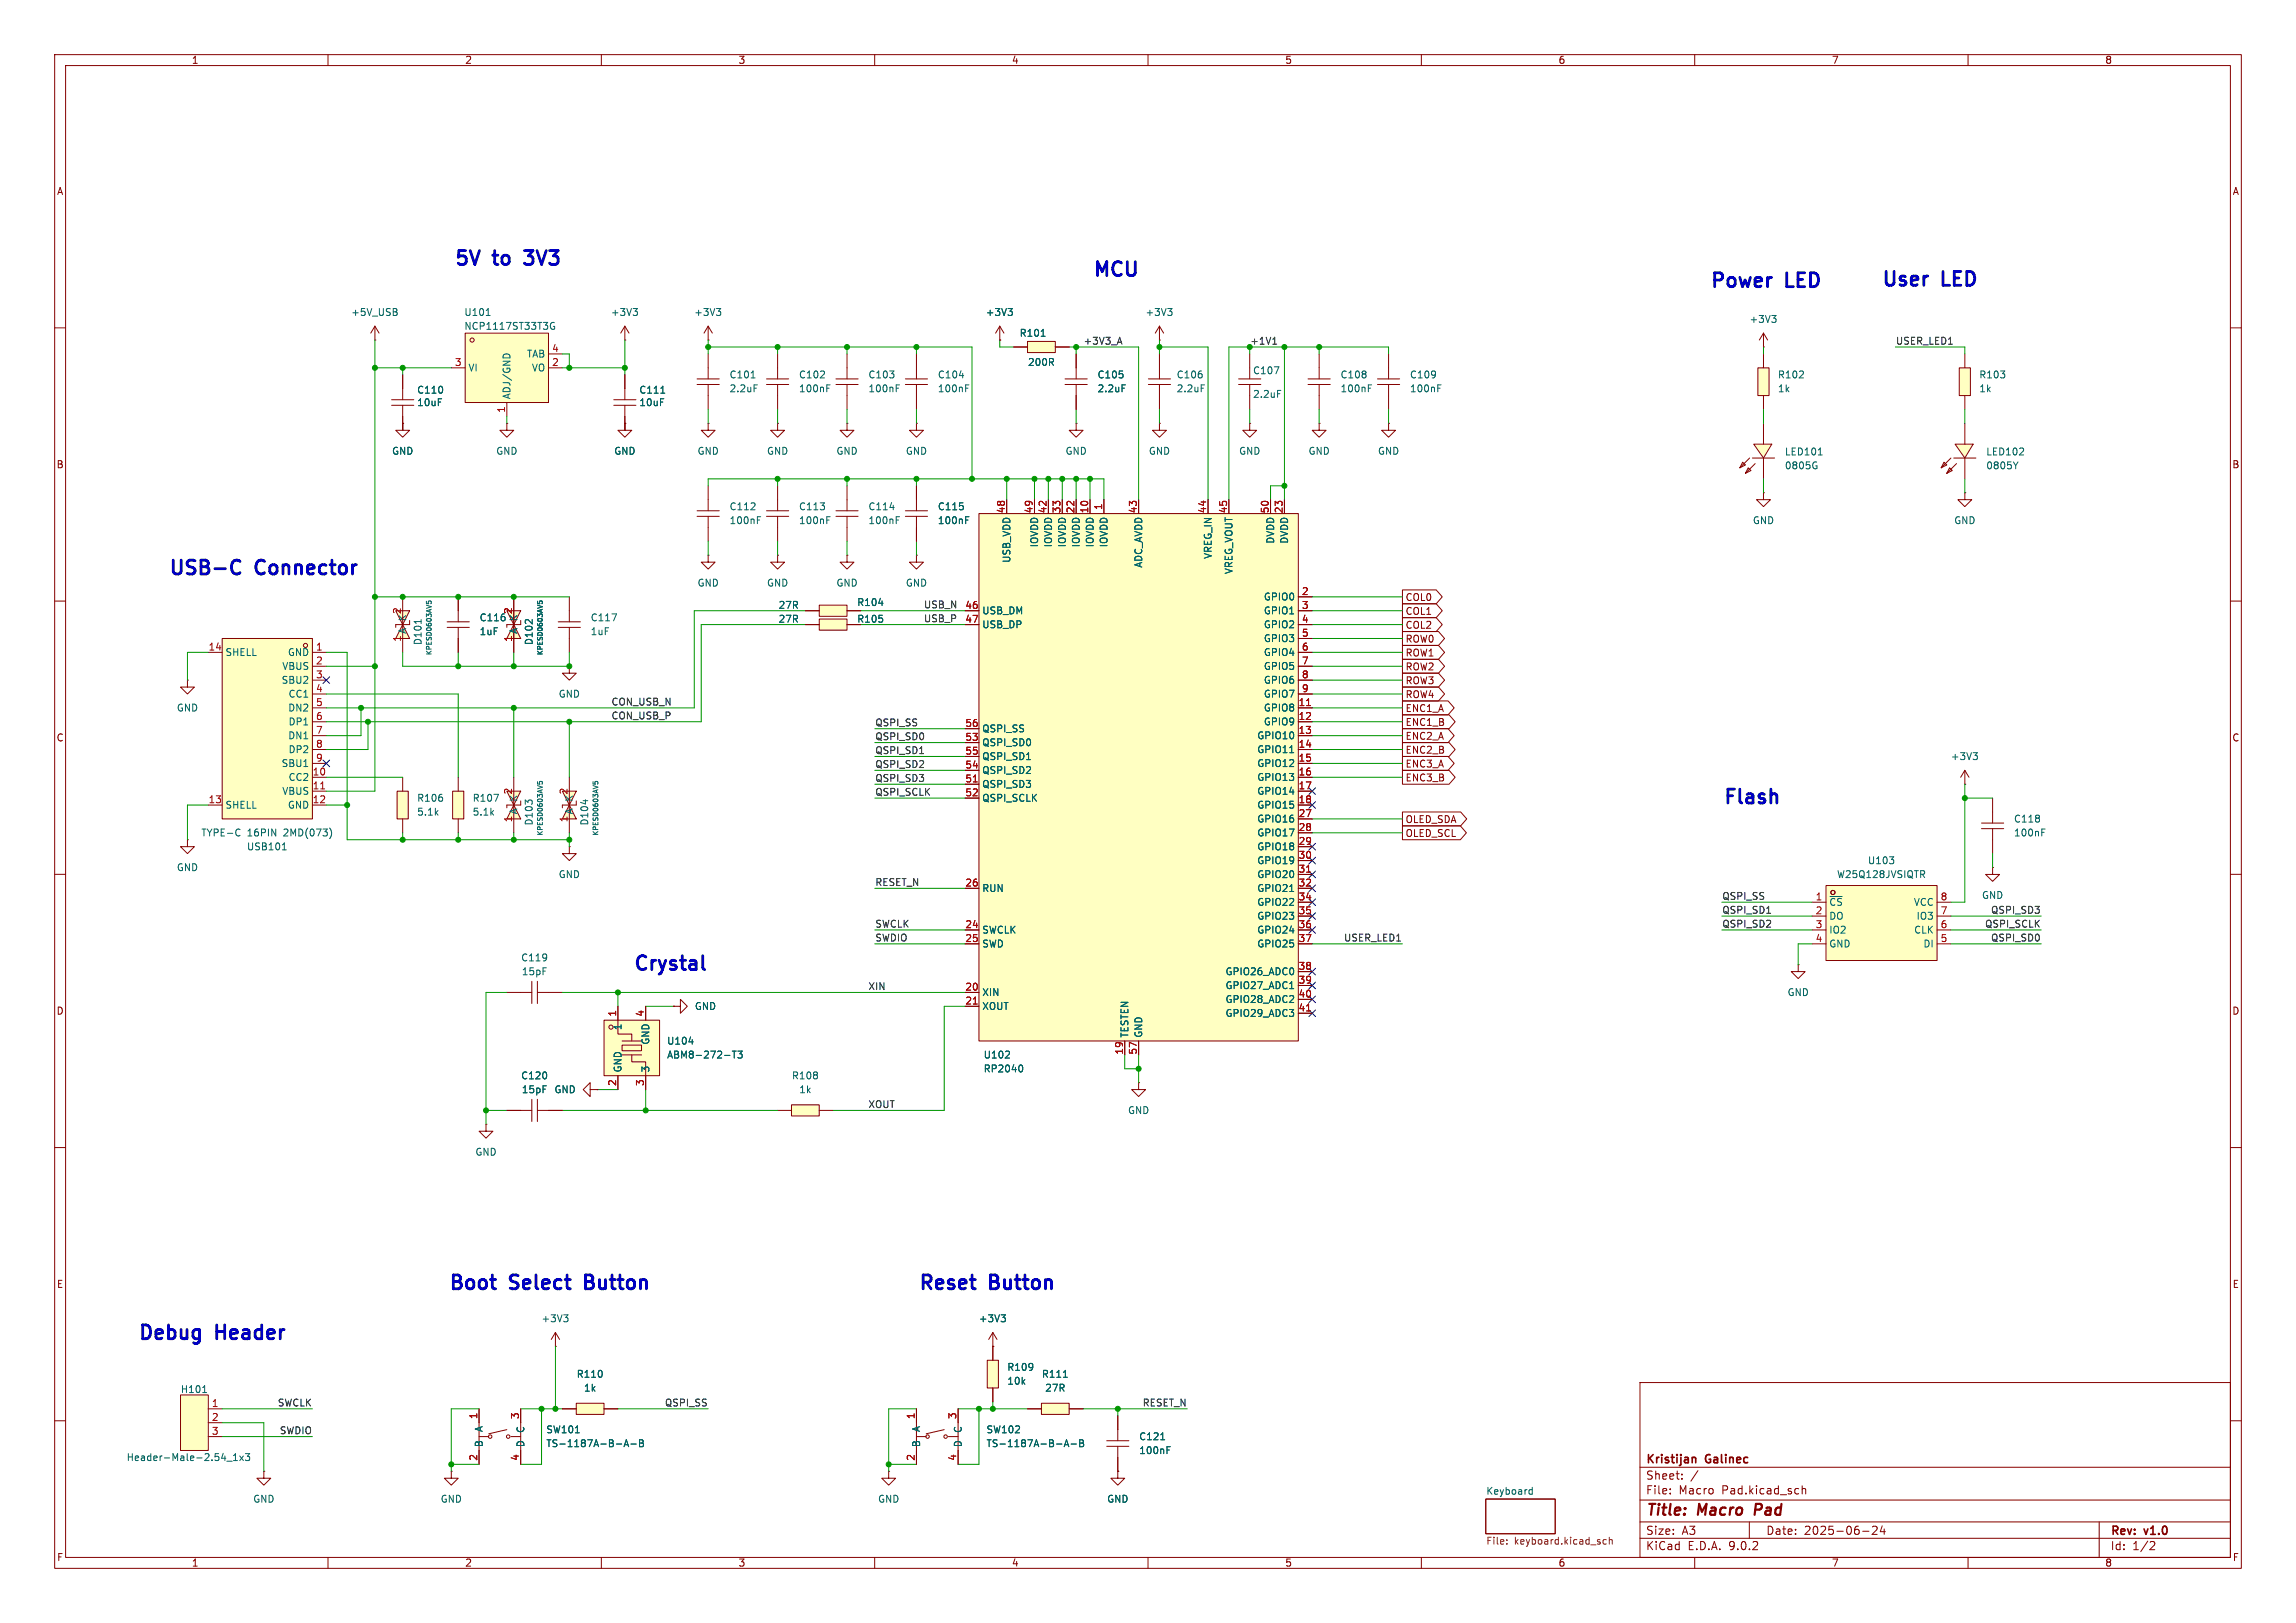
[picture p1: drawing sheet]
<svg xmlns="http://www.w3.org/2000/svg" width="420mm" height="297mm" viewBox="0 0 420 297" stroke-linecap="round" stroke-linejoin="round" font-family="sans-serif">
<defs><g id="words">
<g font-size="3.5" fill="#0000c2">
<text x="82.8" y="49.3">5V</text>
<text x="90.4" y="49.3">to</text>
<text x="97.1" y="49.3">3V3</text>
<text x="199.7" y="51.3">MCU</text>
<text x="312.5" y="53.3">Power</text>
<text x="326.7" y="53.3">LED</text>
<text x="343.9" y="53.1">User</text>
<text x="355.3" y="53.1">LED</text>
<text x="30.6" y="105.9">USB-C</text>
<text x="46.8" y="105.9">Connector</text>
<text x="315" y="147.8">Flash</text>
<text x="115.6" y="178.3">Crystal</text>
<text x="81.8" y="236.7">Boot</text>
<text x="93.4" y="236.7">Select</text>
<text x="108" y="236.7">Button</text>
<text x="167.7" y="236.7">Reset</text>
<text x="181.1" y="236.7">Button</text>
<text x="25" y="245.9">Debug</text>
<text x="39.6" y="245.9">Header</text>
</g>
<g font-size="2.8" fill="#840000">
<text x="301" y="277.9">Title:</text>
<text x="310.6" y="277.9">Macro</text>
<text x="321.8" y="277.9">Pad</text>
</g>
<g font-size="2.1" fill="#840000">
<text x="301" y="268.2">Kristijan</text>
<text x="312.1" y="268.2">Galinec</text>
<text x="301" y="273.7">File:</text>
<text x="301" y="271">Sheet:</text>
<text x="307.1" y="273.7">Macro</text>
<text x="315" y="273.7">Pad.kicad_sch</text>
<text x="301" y="281.1">Size:</text>
<text x="307.6" y="281.1">A3</text>
<text x="323" y="281.1">Date:</text>
<text x="330" y="281.1">2025-06-24</text>
<text x="386" y="281.3">Rev:</text>
<text x="392.4" y="281.3">v1.0</text>
<text x="301" y="283.9">KiCad</text>
<text x="308.7" y="283.9">E.D.A.</text>
<text x="316.3" y="283.9">9.0.2</text>
<text x="386" y="283.9">Id:</text>
<text x="390.1" y="283.9">1/2</text>
</g>
<g font-size="1.8" fill="#840000">
<text x="35" y="11.9">1</text>
<text x="85" y="11.9">2</text>
<text x="135" y="11.9">3</text>
<text x="185" y="11.9">4</text>
<text x="235" y="11.9">5</text>
<text x="285" y="11.9">6</text>
<text x="335" y="11.9">7</text>
<text x="385" y="11.9">8</text>
<text x="10.3" y="35.9">A</text>
<text x="408.3" y="35.9">A</text>
<text x="10.3" y="85.9">B</text>
<text x="408.2" y="85.9">B</text>
<text x="257" y="112.7">COL1</text>
<text x="257" y="110.2">COL0</text>
<text x="257" y="117.8">ROW0</text>
<text x="257" y="115.3">COL2</text>
<text x="257" y="125.4">ROW3</text>
<text x="257" y="122.9">ROW2</text>
<text x="257" y="120.3">ROW1</text>
<text x="257" y="130.5">ENC1_A</text>
<text x="257" y="128">ROW4</text>
<text x="10.3" y="135.9">C</text>
<text x="257" y="133">ENC1_B</text>
<text x="257" y="135.6">ENC2_A</text>
<text x="408.2" y="135.9">C</text>
<text x="257" y="140.7">ENC3_A</text>
<text x="257" y="143.2">ENC3_B</text>
<text x="257" y="138.1">ENC2_B</text>
<text x="257" y="153.4">OLED_SCL</text>
<text x="257" y="150.8">OLED_SDA</text>
<text x="10.3" y="185.9">D</text>
<text x="408.2" y="185.9">D</text>
<text x="10.3" y="235.9">E</text>
<text x="408.3" y="235.9">E</text>
<text x="10.3" y="285.9">F</text>
<text x="35" y="286.9">1</text>
<text x="85" y="286.9">2</text>
<text x="135" y="286.9">3</text>
<text x="185" y="286.9">4</text>
<text x="235" y="286.9">5</text>
<text x="285" y="286.9">6</text>
<text x="335" y="286.9">7</text>
<text x="385" y="286.9">8</text>
<text x="408.3" y="285.9">F</text>
</g>
<g font-size="1.8" fill="#006464">
<text x="64.2" y="58">+5V_USB</text>
<text x="84.8" y="58">U101</text>
<text x="111.7" y="58">+3V3</text>
<text x="126.9" y="58">+3V3</text>
<text x="180.2" y="58">+3V3</text>
<text x="209.4" y="58">+3V3</text>
<text x="319.9" y="59.3">+3V3</text>
<text x="84.8" y="60.6">NCP1117ST33T3G</text>
<text x="96.3" y="65.6">TAB</text>
<text x="186.4" y="61.8">R101</text>
<text x="85.6" y="68.2">VI</text>
<text x="97.2" y="68.2">VO</text>
<text x="133.4" y="69.4">C101</text>
<text x="133.4" y="72">2.2uF</text>
<text x="146.1" y="69.4">C102</text>
<text x="146.1" y="72">100nF</text>
<text x="158.8" y="69.4">C103</text>
<text x="158.8" y="72">100nF</text>
<text x="171.5" y="69.4">C104</text>
<text x="171.5" y="72">100nF</text>
<text x="187.9" y="67.2">200R</text>
<text x="200.7" y="69.4">C105</text>
<text x="200.7" y="72">2.2uF</text>
<text x="215.1" y="69.4">C106</text>
<text x="215.1" y="72">2.2uF</text>
<text x="229.1" y="68.7">C107</text>
<text x="245.1" y="69.4">C108</text>
<text x="245.1" y="72">100nF</text>
<text x="257.8" y="69.4">C109</text>
<text x="257.8" y="72">100nF</text>
<text x="325.1" y="69.4">R102</text>
<text x="325.1" y="72">1k</text>
<text x="362" y="69.4">R103</text>
<text x="362" y="72">1k</text>
<text x="76.2" y="72.2">C110</text>
<text x="76.2" y="74.5">10uF</text>
<text x="93.6" y="73.2" transform="rotate(-90 93.6 73.2)">ADJ/GND</text>
<text x="116.8" y="72.2">C111</text>
<text x="116.8" y="74.5">10uF</text>
<text x="229.1" y="73">2.2uF</text>
<text x="71.6" y="83.4">GND</text>
<text x="90.7" y="83.4">GND</text>
<text x="112.3" y="83.4">GND</text>
<text x="127.5" y="83.4">GND</text>
<text x="140.2" y="83.4">GND</text>
<text x="152.9" y="83.4">GND</text>
<text x="165.6" y="83.4">GND</text>
<text x="194.8" y="83.4">GND</text>
<text x="210.1" y="83.4">GND</text>
<text x="226.6" y="83.4">GND</text>
<text x="239.3" y="83.4">GND</text>
<text x="252" y="83.4">GND</text>
<text x="326.4" y="83.5">LED101</text>
<text x="363.2" y="83.5">LED102</text>
<text x="326.4" y="86.1">0805G</text>
<text x="363.2" y="86.1">0805Y</text>
<text x="133.4" y="93.6">C112</text>
<text x="146.1" y="93.6">C113</text>
<text x="158.8" y="93.6">C114</text>
<text x="171.5" y="93.6">C115</text>
<text x="133.4" y="96.1">100nF</text>
<text x="146.1" y="96.1">100nF</text>
<text x="158.8" y="96.1">100nF</text>
<text x="171.5" y="96.1">100nF</text>
<text x="190.1" y="100.3" transform="rotate(-90 190.1 100.3)">IOVDD</text>
<text x="192.6" y="100.3" transform="rotate(-90 192.6 100.3)">IOVDD</text>
<text x="195.2" y="100.3" transform="rotate(-90 195.2 100.3)">IOVDD</text>
<text x="197.7" y="100.3" transform="rotate(-90 197.7 100.3)">IOVDD</text>
<text x="200.3" y="100.3" transform="rotate(-90 200.3 100.3)">IOVDD</text>
<text x="202.8" y="100.3" transform="rotate(-90 202.8 100.3)">IOVDD</text>
<text x="233.3" y="99.6" transform="rotate(-90 233.3 99.6)">DVDD</text>
<text x="235.8" y="99.6" transform="rotate(-90 235.8 99.6)">DVDD</text>
<text x="320.5" y="96.1">GND</text>
<text x="357.4" y="96.1">GND</text>
<text x="127.5" y="107.5">GND</text>
<text x="140.2" y="107.5">GND</text>
<text x="152.9" y="107.5">GND</text>
<text x="165.6" y="107.5">GND</text>
<text x="185" y="103.1" transform="rotate(-90 185 103.1)">USB_VDD</text>
<text x="209.1" y="104" transform="rotate(-90 209.1 104)">ADC_AVDD</text>
<text x="221.8" y="102.4" transform="rotate(-90 221.8 102.4)">VREG_IN</text>
<text x="225.7" y="105.2" transform="rotate(-90 225.7 105.2)">VREG_VOUT</text>
<text x="87.6" y="113.9">C116</text>
<text x="108" y="113.9">C117</text>
<text x="142.3" y="111.6">27R</text>
<text x="156.7" y="111.1">R104</text>
<text x="179.6" y="112.6">USB_DM</text>
<text x="231.1" y="110.1">GPIO0</text>
<text x="231.1" y="112.6">GPIO1</text>
<text x="74.5" y="116.1" transform="rotate(-90 74.5 116.1)">A K</text>
<text x="77.3" y="118.1" transform="rotate(-90 77.3 118.1)">D101</text>
<text x="87.6" y="116.4">1uF</text>
<text x="94.8" y="116.1" transform="rotate(-90 94.8 116.1)">A K</text>
<text x="97.6" y="118.1" transform="rotate(-90 97.6 118.1)">D102</text>
<text x="108" y="116.4">1uF</text>
<text x="142.3" y="114.1">27R</text>
<text x="156.7" y="114.1">R105</text>
<text x="179.6" y="115.2">USB_DP</text>
<text x="231.1" y="115.2">GPIO2</text>
<text x="231.1" y="117.7">GPIO3</text>
<text x="41.1" y="120.2">SHELL</text>
<text x="51.4" y="125.3">SBU2</text>
<text x="51.5" y="122.8">VBUS</text>
<text x="52.6" y="120.2">GND</text>
<text x="231.1" y="120.2">GPIO4</text>
<text x="231.1" y="122.8">GPIO5</text>
<text x="231.1" y="125.3">GPIO6</text>
<text x="32.3" y="130.4">GND</text>
<text x="52.6" y="130.4">DN2</text>
<text x="52.7" y="127.9">CC1</text>
<text x="102.1" y="127.9">GND</text>
<text x="231.1" y="127.9">GPIO7</text>
<text x="231.1" y="130.4">GPIO8</text>
<text x="52.6" y="135.5">DN1</text>
<text x="52.7" y="132.9">DP1</text>
<text x="179.6" y="134.2">QSPI_SS</text>
<text x="179.6" y="136.8">QSPI_SD0</text>
<text x="229.9" y="135.5">GPIO10</text>
<text x="231.1" y="132.9">GPIO9</text>
<text x="51.4" y="140.6">SBU1</text>
<text x="52.7" y="138">DP2</text>
<text x="52.7" y="143.1">CC2</text>
<text x="179.6" y="139.3">QSPI_SD1</text>
<text x="179.6" y="141.8">QSPI_SD2</text>
<text x="229.9" y="138">GPIO11</text>
<text x="229.9" y="140.6">GPIO12</text>
<text x="229.9" y="143.1">GPIO13</text>
<text x="356.8" y="139.3">+3V3</text>
<text x="41.1" y="148.2">SHELL</text>
<text x="51.5" y="145.6">VBUS</text>
<text x="52.6" y="148.2">GND</text>
<text x="76.2" y="146.9">R106</text>
<text x="76.2" y="149.5">5.1k</text>
<text x="86.4" y="146.9">R107</text>
<text x="86.4" y="149.5">5.1k</text>
<text x="94.8" y="149.1" transform="rotate(-90 94.8 149.1)">A K</text>
<text x="105" y="149.1" transform="rotate(-90 105 149.1)">A K</text>
<text x="179.6" y="144.4">QSPI_SD3</text>
<text x="179.6" y="146.9">QSPI_SCLK</text>
<text x="229.9" y="145.6">GPIO14</text>
<text x="229.9" y="148.2">GPIO15</text>
<text x="36.7" y="153.3">TYPE-C</text>
<text x="45.1" y="155.8">USB101</text>
<text x="45.2" y="153.3">16PIN</text>
<text x="52" y="153.3">2MD(073)</text>
<text x="97.6" y="151.2" transform="rotate(-90 97.6 151.2)">D103</text>
<text x="107.8" y="151.2" transform="rotate(-90 107.8 151.2)">D104</text>
<text x="229.9" y="150.7">GPIO16</text>
<text x="229.9" y="153.3">GPIO17</text>
<text x="229.9" y="155.8">GPIO18</text>
<text x="368.3" y="150.7">C118</text>
<text x="368.3" y="153.3">100nF</text>
<text x="32.3" y="159.6">GND</text>
<text x="102.1" y="160.9">GND</text>
<text x="229.9" y="158.3">GPIO19</text>
<text x="229.9" y="160.9">GPIO20</text>
<text x="335.9" y="160.9">W25Q128JVSIQTR</text>
<text x="341.6" y="158.3">U103</text>
<text x="179.6" y="163.4">RUN</text>
<text x="229.9" y="163.4">GPIO21</text>
<text x="229.9" y="166">GPIO22</text>
<text x="334.5" y="166">~{CS}</text>
<text x="350" y="166">VCC</text>
<text x="362.5" y="164.7">GND</text>
<text x="179.6" y="171">SWCLK</text>
<text x="179.6" y="173.6">SWD</text>
<text x="229.9" y="168.5">GPIO23</text>
<text x="229.9" y="171">GPIO24</text>
<text x="229.9" y="173.6">GPIO25</text>
<text x="334.5" y="168.5">DO</text>
<text x="334.5" y="171">IO2</text>
<text x="334.5" y="173.6">GND</text>
<text x="350.1" y="171">CLK</text>
<text x="350.5" y="168.5">IO3</text>
<text x="351.7" y="173.6">DI</text>
<text x="95.2" y="176.1">C119</text>
<text x="95.4" y="178.7">15pF</text>
<text x="224.1" y="178.7">GPIO26_ADC0</text>
<text x="127" y="185">GND</text>
<text x="179.6" y="182.5">XIN</text>
<text x="179.6" y="185">XOUT</text>
<text x="224.1" y="181.2">GPIO27_ADC1</text>
<text x="224.1" y="183.7">GPIO28_ADC2</text>
<text x="326.9" y="182.5">GND</text>
<text x="113.9" y="188.6" transform="rotate(-90 113.9 188.6)">1</text>
<text x="119" y="191.3" transform="rotate(-90 119 191.3)">GND</text>
<text x="121.9" y="191.4">U104</text>
<text x="206.6" y="190" transform="rotate(-90 206.6 190)">TESTEN</text>
<text x="209.1" y="190" transform="rotate(-90 209.1 190)">GND</text>
<text x="224.1" y="186.3">GPIO29_ADC3</text>
<text x="95.2" y="197.7">C120</text>
<text x="113.9" y="196.3" transform="rotate(-90 113.9 196.3)">GND</text>
<text x="119" y="196.3" transform="rotate(-90 119 196.3)">3</text>
<text x="121.9" y="193.9">ABM8-272-T3</text>
<text x="144.8" y="197.7">R108</text>
<text x="179.8" y="193.9">U102</text>
<text x="179.8" y="196.4">RP2040</text>
<text x="95.4" y="200.3">15pF</text>
<text x="101.3" y="200.3">GND</text>
<text x="146.1" y="200.3">1k</text>
<text x="206.2" y="204.1">GND</text>
<text x="86.9" y="211.7">GND</text>
<text x="99" y="242.2">+3V3</text>
<text x="179" y="242.2">+3V3</text>
<text x="184.2" y="251.1">R109</text>
<text x="33" y="255.1">H101</text>
<text x="105.4" y="252.3">R110</text>
<text x="106.7" y="254.9">1k</text>
<text x="184.2" y="253.6">10k</text>
<text x="190.5" y="252.3">R111</text>
<text x="191.1" y="254.9">27R</text>
<text x="88.5" y="262.1" transform="rotate(-90 88.5 262.1)">A</text>
<text x="96.1" y="262.3" transform="rotate(-90 96.1 262.3)">C</text>
<text x="99.8" y="262.5">SW101</text>
<text x="168.5" y="262.1" transform="rotate(-90 168.5 262.1)">A</text>
<text x="176.1" y="262.3" transform="rotate(-90 176.1 262.3)">C</text>
<text x="180.3" y="262.5">SW102</text>
<text x="208.3" y="263.8">C121</text>
<text x="23.1" y="267.6">Header-Male-2.54_1x3</text>
<text x="88.5" y="264.9" transform="rotate(-90 88.5 264.9)">B</text>
<text x="96.1" y="264.9" transform="rotate(-90 96.1 264.9)">D</text>
<text x="99.8" y="265">TS-1187A-B-A-B</text>
<text x="168.5" y="264.9" transform="rotate(-90 168.5 264.9)">B</text>
<text x="176.1" y="264.9" transform="rotate(-90 176.1 264.9)">D</text>
<text x="180.3" y="265">TS-1187A-B-A-B</text>
<text x="208.3" y="266.3">100nF</text>
<text x="46.2" y="275.2">GND</text>
<text x="80.5" y="275.2">GND</text>
<text x="160.5" y="275.2">GND</text>
<text x="202.4" y="275.2">GND</text>
<text x="271.8" y="273.6">Keyboard</text>
</g>
<g font-size="1.8" fill="#a90000">
<text x="100.9" y="64.5">4</text>
<text x="83.1" y="67.1">3</text>
<text x="100.9" y="67.1">2</text>
<text x="92.5" y="75.6" transform="rotate(-90 92.5 75.6)">1</text>
<text x="183.9" y="94" transform="rotate(-90 183.9 94)">48</text>
<text x="189" y="94" transform="rotate(-90 189 94)">49</text>
<text x="191.5" y="94" transform="rotate(-90 191.5 94)">42</text>
<text x="194.1" y="94" transform="rotate(-90 194.1 94)">33</text>
<text x="196.6" y="94" transform="rotate(-90 196.6 94)">22</text>
<text x="199.1" y="94" transform="rotate(-90 199.1 94)">10</text>
<text x="201.7" y="93.4" transform="rotate(-90 201.7 93.4)">1</text>
<text x="208" y="94" transform="rotate(-90 208 94)">43</text>
<text x="220.7" y="94" transform="rotate(-90 220.7 94)">44</text>
<text x="224.5" y="94" transform="rotate(-90 224.5 94)">45</text>
<text x="232.2" y="94" transform="rotate(-90 232.2 94)">50</text>
<text x="234.7" y="94" transform="rotate(-90 234.7 94)">23</text>
<text x="73.4" y="112.5" transform="rotate(-90 73.4 112.5)">2</text>
<text x="93.7" y="112.5" transform="rotate(-90 93.7 112.5)">2</text>
<text x="176.5" y="111.5">46</text>
<text x="238.1" y="109">2</text>
<text x="238.1" y="111.5">3</text>
<text x="38.1" y="119.1">14</text>
<text x="57.7" y="119.1">1</text>
<text x="73.4" y="117.5" transform="rotate(-90 73.4 117.5)">1</text>
<text x="93.7" y="117.5" transform="rotate(-90 93.7 117.5)">1</text>
<text x="176.5" y="114">47</text>
<text x="238.1" y="114">4</text>
<text x="238.1" y="116.6">5</text>
<text x="238.1" y="119.1">6</text>
<text x="57.7" y="121.7">2</text>
<text x="57.7" y="124.2">3</text>
<text x="238.1" y="121.7">7</text>
<text x="238.1" y="124.2">8</text>
<text x="57.7" y="126.7">4</text>
<text x="57.7" y="129.3">5</text>
<text x="57.7" y="131.8">6</text>
<text x="237.4" y="129.3">11</text>
<text x="237.4" y="131.8">12</text>
<text x="238.1" y="126.7">9</text>
<text x="57.7" y="134.4">7</text>
<text x="57.7" y="136.9">8</text>
<text x="176.5" y="133.1">56</text>
<text x="176.5" y="135.6">53</text>
<text x="237.4" y="134.4">13</text>
<text x="237.4" y="136.9">14</text>
<text x="57.1" y="142">10</text>
<text x="57.7" y="139.4">9</text>
<text x="176.5" y="138.2">55</text>
<text x="176.5" y="140.7">54</text>
<text x="176.5" y="143.3">51</text>
<text x="237.4" y="139.4">15</text>
<text x="237.4" y="142">16</text>
<text x="38.1" y="147.1">13</text>
<text x="57.1" y="144.5">11</text>
<text x="57.1" y="147.1">12</text>
<text x="93.7" y="145.5" transform="rotate(-90 93.7 145.5)">2</text>
<text x="103.9" y="145.5" transform="rotate(-90 103.9 145.5)">2</text>
<text x="176.5" y="145.8">52</text>
<text x="237.4" y="144.5">17</text>
<text x="237.4" y="147.1">18</text>
<text x="237.4" y="149.6">27</text>
<text x="93.7" y="150.6" transform="rotate(-90 93.7 150.6)">1</text>
<text x="103.9" y="150.6" transform="rotate(-90 103.9 150.6)">1</text>
<text x="237.4" y="152.1">28</text>
<text x="237.4" y="154.7">29</text>
<text x="237.4" y="157.2">30</text>
<text x="237.4" y="159.8">31</text>
<text x="176.5" y="162.3">26</text>
<text x="237.4" y="162.3">32</text>
<text x="237.4" y="164.8">34</text>
<text x="237.4" y="167.4">35</text>
<text x="332" y="164.8">1</text>
<text x="332" y="167.4">2</text>
<text x="354.9" y="164.8">8</text>
<text x="354.9" y="167.4">7</text>
<text x="176.5" y="169.9">24</text>
<text x="176.5" y="172.5">25</text>
<text x="237.4" y="169.9">36</text>
<text x="237.4" y="172.5">37</text>
<text x="332" y="169.9">3</text>
<text x="332" y="172.5">4</text>
<text x="354.9" y="169.9">6</text>
<text x="354.9" y="172.5">5</text>
<text x="237.4" y="177.5">38</text>
<text x="176.5" y="181.4">20</text>
<text x="176.5" y="183.9">21</text>
<text x="237.4" y="180.1">39</text>
<text x="237.4" y="182.6">40</text>
<text x="237.4" y="185.2">41</text>
<text x="112.8" y="186.1" transform="rotate(-90 112.8 186.1)">1</text>
<text x="117.9" y="186.1" transform="rotate(-90 117.9 186.1)">4</text>
<text x="205.5" y="193.1" transform="rotate(-90 205.5 193.1)">19</text>
<text x="208" y="193.1" transform="rotate(-90 208 193.1)">57</text>
<text x="112.8" y="198.8" transform="rotate(-90 112.8 198.8)">2</text>
<text x="117.9" y="198.8" transform="rotate(-90 117.9 198.8)">3</text>
<text x="38.7" y="257.6">1</text>
<text x="38.7" y="260.1">2</text>
<text x="38.7" y="262.6">3</text>
<text x="87.4" y="259.8" transform="rotate(-90 87.4 259.8)">1</text>
<text x="95" y="259.8" transform="rotate(-90 95 259.8)">3</text>
<text x="167.4" y="259.8" transform="rotate(-90 167.4 259.8)">1</text>
<text x="175" y="259.8" transform="rotate(-90 175 259.8)">3</text>
<text x="87.4" y="267.4" transform="rotate(-90 87.4 267.4)">2</text>
<text x="95" y="267.4" transform="rotate(-90 95 267.4)">4</text>
<text x="167.4" y="267.4" transform="rotate(-90 167.4 267.4)">2</text>
<text x="175" y="267.4" transform="rotate(-90 175 267.4)">4</text>
</g>
<g font-size="1.8" fill="#0f0f0f">
<text x="198.1" y="63.2">+3V3_A</text>
<text x="228.6" y="63.2">+1V1</text>
<text x="346.7" y="63.2">USER_LED1</text>
<text x="168.9" y="111.4">USB_N</text>
<text x="168.9" y="114">USB_P</text>
<text x="111.8" y="129.2">CON_USB_N</text>
<text x="111.8" y="131.7">CON_USB_P</text>
<text x="160" y="133">QSPI_SS</text>
<text x="160" y="135.5">QSPI_SD0</text>
<text x="160" y="143.2">QSPI_SD3</text>
<text x="160" y="138.1">QSPI_SD1</text>
<text x="160" y="140.6">QSPI_SD2</text>
<text x="160" y="145.7">QSPI_SCLK</text>
<text x="160" y="162.2">RESET_N</text>
<text x="315" y="164.8">QSPI_SS</text>
<text x="315" y="167.3">QSPI_SD1</text>
<text x="364.1" y="167.3">QSPI_SD3</text>
<text x="160" y="172.4">SWDIO</text>
<text x="160" y="169.8">SWCLK</text>
<text x="245.8" y="172.4">USER_LED1</text>
<text x="315" y="169.8">QSPI_SD2</text>
<text x="363" y="169.8">QSPI_SCLK</text>
<text x="364.1" y="172.4">QSPI_SD0</text>
<text x="158.7" y="181.3">XIN</text>
<text x="158.7" y="202.9">XOUT</text>
<text x="50.7" y="257.5">SWCLK</text>
<text x="121.5" y="257.5">QSPI_SS</text>
<text x="208.9" y="257.5">RESET_N</text>
<text x="51.1" y="262.5">SWDIO</text>
</g>
<g font-size="1.8" fill="#725600">
<text x="271.8" y="283">File:</text>
<text x="277" y="283">keyboard.kicad_sch</text>
</g>
<g font-size="1.2" fill="#006464">
<text x="79.2" y="120" transform="rotate(-90 79.2 120)">KPESD0603AV5</text>
<text x="99.5" y="120" transform="rotate(-90 99.5 120)">KPESD0603AV5</text>
<text x="99.5" y="153" transform="rotate(-90 99.5 153)">KPESD0603AV5</text>
<text x="109.6" y="153" transform="rotate(-90 109.6 153)">KPESD0603AV5</text>
</g>
</g></defs>
<g fill="none" stroke="#840000" stroke-width=".18">
<path d="M10 10h400v277h-400zM12 12h396v273h-396zM60 10v2M110 10v2M160 10v2M210 10v2M260 10v2M310 10v2M360 10v2M10 60h2M408 60h2M10 110h2"/>
<path d="M408 110h2M10 160h2M408 160h2M10 210h2M408 210h2M300 253h108v32h-108zM10 260h2M271.8 274.3h12.7v6.4h-12.7zM300 278.5h108M300 274.5h108M300 268.5h108M305.5 273.2v.2"/>
<path d="M305.5 272.5v.1M307.7 270.5v.2M307.7 269.8v.1M310.6 269.1l-1.3 1.9M320 278.5v3M329.7 271.9v1.5M329.7 272.5l.2-.1 .3 .1 .1 .9M342.5 279.4l.6-.1 .2 .1 .1 .3-1 1.1h1M344.3 279.2l-.4 1.1h1M344.7 279.8v1M384 278.5v6.5M408 260h2"/>
<path d="M60 285v2M110 285v2M160 285v2M210 285v2M260 285v2M300 281.5h108M310 285v2M340.7 280.2h1.2M360 285v2M393.5 282.1l.5 .1 .2 .3-1 1.1h1"/>
</g>
<path d="M321.2 275.2l-.2 2" fill="none" stroke="#840000" stroke-width=".4"/>
<path d="M309.8 266.7h.2l.2 .2v.8" fill="none" stroke="#840000" stroke-width=".3"/>
<path d="M279.8 273.4h.5M279.8 272.7h.5M280.3 272.2v1.2" fill="none" stroke="#006464" stroke-width=".18"/>
<path d="M275.6 282.5v.1M275.6 281.8v.1M293.8 281.8l-.3-.1-.3 .3 .1 .5h.5M294.4 281.9l.2-.2 .3 .1v.8M294.4 281.3v1.3" fill="none" stroke="#725600" stroke-width=".18"/>
<path d="M188 62.5h5v2h-5z" fill="#ffffc2"/>
<path d="M129.5 59.7l-.7 1.3M129.5 59.7l.8 1.3M129.5 59.7v2.5M129.5 62.2h.1M185.4 63.5h2.6M188 62.5h5v2h-5zM193 63.5h2.6M34.3 124.5v1.2h1.3l-1.3 1.3-1.3-1.3h1.3M34.3 124.5h.1M123.2 184.2h1.3v-1.3l1.2 1.3-1.2 1.2v-1.2M123.2 184.2h.1" fill="none" stroke="#840000" stroke-width=".18"/>
<path d="M131.1 56.5h.7l-.4 .4M131.6 56.9l.2 .3v.3l-.2 .2M190.5 61.5h.7" fill="none" stroke="#006464" stroke-width=".18"/>
<path d="M40.6 116.8h16.5v33.1h-16.5z" fill="#ffffc2"/>
<g fill="none" stroke="#840000" stroke-width=".18">
<path d="M68.6 59.7l-.8 1.3M68.6 59.7l.7 1.3M68.6 59.7v2.5M212.1 59.7l-.8 1.3M212.1 59.7l.8 1.3M212.1 59.7v2.5M68.6 62.2h.1M71.6 74.2h4.1M71.6 73.1h4.1M73.7 74.2v4.5h-1.3l1.3 1.3 1.2-1.3h-1.2v-1.2M73.7 77.5h.1M73.7 68.6v4.5"/>
<path d="M127.5 70.4h4.1M127.5 69.3h4.1M129.5 64.8v4.5M129.5 70.4v4.5M212.1 62.2h.1M359.4 90.2v1.2h1.3l-1.3 1.3-1.3-1.3h1.3M359.4 90.2h.1M38.1 119.4h2.5M40.6 116.8h16.5v33.1h-16.5zM57.1 119.4h2.6M57.1 121.9h2.6M57.1 124.5h2.6"/>
<path d="M57.1 127h2.6M57.1 129.5h2.6M57.1 132.1h2.6M57.1 134.6h2.6M57.1 137.2h2.6M57.1 139.7h2.6M104.1 121.9v1.3h1.3l-1.3 1.3-1.2-1.3h1.2M104.1 121.9h.1M38.1 147.3h2.5M57.1 142.2h2.6M57.1 144.8h2.6M57.1 147.3h2.6"/>
<circle cx="55.9" cy="118.1" r=".38"/>
</g>
<path d="M58.7 144.4h.7" fill="none" stroke="#a90000" stroke-width=".18"/>
<path d="M72.4 57.1l.3 .2-.1 .3-.2 .1M72.5 56.5l.1 .2-.1 .3M213.6 56.5h.8l-.4 .4M214.1 56.9l.3 .3v.3l-.3 .2M137.4 69.2h.7M137.9 70.4h.6M43.7 151.7l.2 .1M43.9 152.9l-.2 .1M51.6 155.5h.8M51.9 154.4l.1-.2v1.3M60.4 151.6a1.49 1.49 0 0 1 0 1.8" fill="none" stroke="#006464" stroke-width=".18"/>
<path d="M358.4 67.3h2v5.1h-2z" fill="#ffffc2"/>
<path d="M358.4 67.3h2v5.1h-2zM359.4 64.8v2.5M359.4 72.4v2.5" fill="none" stroke="#840000" stroke-width=".18"/>
<path d="M72.6 144.8h2.1v5.1h-2.1z" fill="#ffffc2"/>
<path d="M72.6 144.8h2.1v5.1h-2.1zM73.7 142.2v2.6M73.7 149.9v2.5M181.6 246.4h.1M181.6 243.8l-.8 1.3M181.6 243.8l.8 1.3M181.6 243.8v2.6" fill="none" stroke="#840000" stroke-width=".18"/>
<path d="M183.1 240.6h.8l-.4 .5M183.7 241.1l.2 .2v.3l-.2 .3" fill="none" stroke="#006464" stroke-width=".18"/>
<path d="M82.8 144.8h2v5.1h-2z" fill="#ffffc2"/>
<g fill="none" stroke="#840000" stroke-width=".18">
<path d="M194.8 70.4h4.1M194.8 69.3h4.1M196.8 64.8v4.5M196.8 70.4v4.5M252 70.4h4M252 69.3h4M254 64.8v4.5M254 70.4v4.5M82.8 144.8h2v5.1h-2zM83.8 142.2v2.6M83.8 149.9v2.5M82.5 269.2v1.3h1.3l-1.3 1.3-1.2-1.3h1.2"/>
<path d="M82.5 269.2h.1"/>
</g>
<path d="M205.2 70.4h.7M263 71h.4M263 70.4h.6M90.3 145.4h.9l-.6 1.2" fill="none" stroke="#006464" stroke-width=".18"/>
<path d="M334 162h20.3v13.8h-20.3z" fill="#ffffc2"/>
<g fill="none" stroke="#840000" stroke-width=".18">
<path d="M331.5 165.1h2.5M331.5 167.6h2.5M331.5 170.2h2.5M331.5 172.7h2.5M334 162h20.3v13.8h-20.3zM354.3 165.1h2.6M354.3 167.6h2.6M354.3 170.2h2.6M354.3 172.7h2.6"/>
<circle cx="335.3" cy="163.3" r=".38"/>
</g>
<path d="M345.6 156.8h.8l-.4 .5M346.3 157.4v.5M351.6 160l.5 .6M351.8 159.3l.3 .3-.1 .3-.2 .1" fill="none" stroke="#006464" stroke-width=".18"/>
<path d="M85.1 61h15.2v12.7h-15.2z" fill="#ffffc2"/>
<g fill="none" stroke="#840000" stroke-width=".18">
<path d="M82.5 67.3h2.6M85.1 61h15.2v12.7h-15.2zM92.7 73.7v2.5M100.3 64.8h2.6M100.3 67.3h2.6M142.2 77.5v1.2h1.3l-1.3 1.3-1.2-1.3h1.2M142.2 77.5h.1M210.1 70.4h4M210.1 69.3h4M212.1 77.5v1.2h1.3l-1.3 1.3-1.3-1.3h1.3M212.1 77.5h.1M212.1 64.8v4.5"/>
<path d="M212.1 70.4v4.5M226.6 70.4h4M226.6 69.3h4M228.6 77.5v1.2h1.3l-1.3 1.3-1.3-1.3h1.3M228.6 77.5h.1M228.6 64.8v4.5M228.6 70.4v4.5M239.3 70.4h4M239.3 69.3h4M241.3 77.5v1.2h1.3l-1.3 1.3-1.3-1.3h1.3M241.3 77.5h.1M241.3 64.8v4.5"/>
<path d="M241.3 70.4v4.5M165.6 94.5h4.1M165.6 93.5h4.1M167.6 88.9v4.6M167.6 94.5v4.6M88.9 205.7v1.3h1.3l-1.3 1.3-1.3-1.3h1.3M88.9 205.7h.1M87.6 257.8v10.2M95.2 257.8v10.2M48.3 269.2v1.3h1.2l-1.2 1.3-1.3-1.3h1.3M48.3 269.2h.1M87.6 262.9h1.8"/>
<path d="M92.7 261.6l-3.3 .8M93.5 262.9h1.7"/>
<circle cx="86.4" cy="62.2" r=".38"/>
<circle cx="89.7" cy="262.9" r=".32"/>
<circle cx="93" cy="262.9" r=".32"/>
</g>
<g fill="none" stroke="#006464" stroke-width=".18">
<path d="M88.9 57.7h.8M101.4 59.1a.59 .59 0 0 0-.7 .5 .59 .59 0 0 0 .7 .6l.1-.5h-.3M92.2 64.9l.4-.1 .5 .1M219.7 70.4h.6M233.1 67.1h.8l-.5 1.3M233.7 71.4h.6M250.3 70.4h.6M250.3 71h.4M176.6 95.2h.5M176.6 94.6h.6M105.3 262.2h.7M112.8 264.3h.9"/>
<path d="M114.1 264.7l.5-1.2 .4 1.2M114.3 264.4h.6M115.4 264.3h1M117 263.5h.4l.3 .2-.3 .4 .3 .1v.3l-.2 .2h-.5zM117 264.1h.4"/>
</g>
<path d="M105.4 256.8h5.1v2h-5.1z" fill="#ffffc2"/>
<path d="M254 77.5v1.2h1.3l-1.3 1.3-1.3-1.3h1.3M254 77.5h.1M328.9 176.5v1.3h1.3l-1.3 1.3-1.2-1.3h1.2M328.9 176.5h.1M102.9 257.8h2.5M105.4 256.8h5.1v2h-5.1zM110.5 257.8h2.5" fill="none" stroke="#840000" stroke-width=".18"/>
<path d="M190.5 256.8h5.1v2h-5.1z" fill="#ffffc2"/>
<path d="M188 257.8h2.5M190.5 256.8h5.1v2h-5.1zM195.6 257.8h2.5" fill="none" stroke="#840000" stroke-width=".18"/>
<path d="M194.5 252h.7" fill="none" stroke="#006464" stroke-width=".18"/>
<path d="M180.6 248.9h2v5.1h-2z" fill="#ffffc2"/>
<g fill="none" stroke="#840000" stroke-width=".18">
<path d="M114.3 59.7l-.8 1.3M114.3 59.7l.8 1.3M114.3 59.7v2.5M114.3 62.2h.1M208.3 198.1v1.3h1.2l-1.2 1.3-1.3-1.3h1.3M208.3 198.1h.1M101.6 246.4h.1M101.6 243.8l-.8 1.3M101.6 243.8l.8 1.3M101.6 243.8v2.6M167.6 257.8v10.2M175.3 257.8v10.2"/>
<path d="M180.6 248.9h2v5.1h-2zM181.6 246.4v2.5M181.6 254v2.5M167.6 262.9h1.8M172.7 261.6l-3.3 .8M173.5 262.9h1.8"/>
<circle cx="169.7" cy="262.9" r=".32"/>
<circle cx="173" cy="262.9" r=".32"/>
</g>
<path d="M115.8 56.5h.8l-.4 .4M116.4 56.9l.2 .3v.3l-.2 .2M103.1 240.6h.8l-.4 .5M103.7 241.1l.2 .2v.3l-.2 .3M193.3 264.3h.9M194.7 264.7l.4-1.2 .4 1.2M194.8 264.4h.6M195.9 264.3h1M197.5 263.5h.4l.3 .2-.3 .4 .3 .1v.3l-.2 .2h-.5zM197.5 264.1h.4" fill="none" stroke="#006464" stroke-width=".18"/>
<path d="M33 255.3h5.1v10.1h-5.1z" fill="#ffffc2"/>
<path d="M81.8 114.8h4M81.8 113.8h4M83.8 109.2v4.6M83.8 114.8v4.6M33 255.3h5.1v10.1h-5.1zM38.1 257.8h2.5M38.1 260.3h2.5M38.1 262.9h2.5" fill="none" stroke="#840000" stroke-width=".18"/>
<path d="M37.1 254.8h.7M41.5 267.4h1M42.7 267.3h.7M42.7 266.4l.4-.4v1.3M43.9 266.4l.6 .9M44.5 266.4l-.6 .9M44.9 266h.8l-.5 .5 .4 .1v.6l-.2 .1-.5-.1" fill="none" stroke="#006464" stroke-width=".18"/>
<g fill="#ffffc2">
<path d="M94 114.3l1.2 2.5h-2.5z"/>
<path d="M92.7 111.8h2.5l-1.2 2.5z"/>
</g>
<g fill="none" stroke="#840000" stroke-width=".18">
<path d="M182.9 59.7l-.8 1.3M182.9 59.7l.7 1.3M182.9 59.7v2.5M114.3 77.5v1.2h1.3l-1.3 1.3-1.3-1.3h1.3M114.3 77.5h.1M129.5 77.5v1.2h1.3l-1.3 1.3-1.2-1.3h1.2M129.5 77.5h.1M182.9 62.2h.1M92.7 111.8h2.5l-1.2 2.5zM94 114.3l1.2 2.5h-2.5zM94 114.3h-1.3v.5M94 109.2v10.2"/>
<path d="M167.6 101.6v1.3h1.3l-1.3 1.2-1.2-1.2h1.2M167.6 101.6h.1"/>
</g>
<path d="M184.4 56.5h.8l-.4 .4M184.9 56.9l.3 .3v.3l-.3 .2M98.3 110v.4M98.7 110.4l.1-.4 .4 .1v.3" fill="none" stroke="#006464" stroke-width=".18"/>
<g fill="#ffffc2">
<path d="M356.6 85.6l.5 .5-1 .5z"/>
<path d="M355.6 84.6l.5 .5-1 .5z"/>
<path d="M357.6 81.3h3.3l-1.5 2.5z"/>
</g>
<path d="M359.4 77.5v3.8M355.6 84.6l.5 .5-1 .5zM356.6 85.6l.5 .5-1 .5zM356.9 83.8l-1.8 1.8M357.4 83.8h4M357.6 81.3h3.3l-1.5 2.5zM357.9 84.8l-1.8 1.8M359.4 83.8v3.8" fill="none" stroke="#840000" stroke-width=".18"/>
<path d="M369.1 84.5l-.4 .7M369.4 83.3h.8M370.1 82.1v.4" fill="none" stroke="#006464" stroke-width=".18"/>
<g fill="#ffffc2">
<path d="M73.7 114.3l1.2 2.5h-2.5z"/>
<path d="M72.4 111.8h2.5l-1.2 2.5z"/>
</g>
<path d="M72.4 111.8h2.5l-1.2 2.5zM73.7 114.3l1.2 2.5h-2.5zM73.7 114.3h-1.3v.5M73.7 109.2v10.2" fill="none" stroke="#840000" stroke-width=".18"/>
<path d="M77 113.4v.7M78 110v.4M78.3 110.4l.2-.4 .3 .1 .1 .3" fill="none" stroke="#006464" stroke-width=".18"/>
<path d="M149.9 113.3h5v2h-5z" fill="#ffffc2"/>
<path d="M147.3 114.3h2.6M149.9 113.3h5v2h-5zM154.9 114.3h2.6" fill="none" stroke="#840000" stroke-width=".18"/>
<path d="M149.9 110.7h5v2.1h-5z" fill="#ffffc2"/>
<path d="M152.9 94.5h4.1M152.9 93.5h4.1M154.9 88.9v4.6M154.9 94.5v4.6M147.3 111.8h2.6M149.9 110.7h5v2.1h-5zM154.9 101.6v1.3h1.3l-1.3 1.2-1.2-1.2h1.2M154.9 101.6h.1M154.9 111.8h2.6" fill="none" stroke="#840000" stroke-width=".18"/>
<path d="M162.8 92.9h.8M163.9 95.2h.5M163.9 94.6h.6M160.7 110.4h.8" fill="none" stroke="#006464" stroke-width=".18"/>
<path d="M179.1 94h58.4v96.5h-58.4z" fill="#ffffc2"/>
<g fill="none" stroke="#840000" stroke-width=".18">
<path d="M140.2 70.4h4.1M140.2 69.3h4.1M142.2 64.8v4.5M142.2 70.4v4.5M152.9 70.4h4.1M152.9 69.3h4.1M154.9 77.5v1.2h1.3l-1.3 1.3-1.2-1.3h1.2M154.9 77.5h.1M154.9 64.8v4.5M154.9 70.4v4.5M165.6 70.4h4.1M165.6 69.3h4.1"/>
<path d="M167.6 77.5v1.2h1.3l-1.3 1.3-1.2-1.3h1.2M167.6 77.5h.1M167.6 64.8v4.5M167.6 70.4v4.5M196.8 77.5v1.2h1.3l-1.3 1.3-1.2-1.3h1.2M196.8 77.5h.1M322.6 63.5h.1M322.6 61l-.8 1.2M322.6 61l.7 1.2M322.6 61v2.5M127.5 94.5h4.1M127.5 93.5h4.1"/>
<path d="M129.5 88.9v4.6M129.5 94.5v4.6M140.2 94.5h4.1M140.2 93.5h4.1M142.2 88.9v4.6M142.2 94.5v4.6M179.1 94h58.4v96.5h-58.4zM184.1 91.4v2.6M189.2 91.4v2.6M191.8 91.4v2.6M194.3 91.4v2.6M196.8 91.4v2.6"/>
<path d="M199.4 91.4v2.6M201.9 91.4v2.6M208.3 91.4v2.6M221 91.4v2.6M224.8 91.4v2.6M232.4 91.4v2.6M234.9 91.4v2.6M322.6 90.2v1.2h1.2l-1.2 1.3-1.3-1.3h1.3M322.6 90.2h.1M102.1 114.8h4.1M102.1 113.8h4.1M104.1 109.2v4.6"/>
<path d="M104.1 114.8v4.6M129.5 101.6v1.3h1.3l-1.3 1.2-1.2-1.2h1.2M129.5 101.6h.1M142.2 101.6v1.3h1.3l-1.3 1.2-1.2-1.2h1.2M142.2 101.6h.1M176.5 111.8h2.6M176.5 114.3h2.6M237.5 111.8h2.5M237.5 114.3h2.5M237.5 109.2h2.5M237.5 116.8h2.5M237.5 119.4h2.5"/>
<path d="M176.5 133.4h2.6M176.5 135.9h2.6M176.5 138.4h2.6M237.5 121.9h2.5M237.5 124.5h2.5M237.5 127h2.5M237.5 129.5h2.5M237.5 132.1h2.5M237.5 134.6h2.5M237.5 137.2h2.5M237.5 139.7h2.5M176.5 141h2.6"/>
<path d="M176.5 143.5h2.6M176.5 146.1h2.6M237.5 142.2h2.5M237.5 144.8h2.5M237.5 147.3h2.5M237.5 149.9h2.5M237.5 152.4h2.5M237.5 154.9h2.5M237.5 157.5h2.5M176.5 162.6h2.6M176.5 170.2h2.6M176.5 172.7h2.6"/>
<path d="M237.5 162.6h2.5M237.5 170.2h2.5M237.5 172.7h2.5M237.5 160h2.5M237.5 165.1h2.5M237.5 167.6h2.5M237.5 177.8h2.5M176.5 181.6h2.6M176.5 184.2h2.6M205.7 190.5v2.5M208.3 190.5v2.5M237.5 180.3h2.5"/>
<path d="M237.5 182.9h2.5M237.5 185.4h2.5"/>
</g>
<g fill="none" stroke="#006464" stroke-width=".18">
<path d="M324.1 57.7h.8l-.4 .5M324.6 58.2l.3 .3v.3l-.3 .2M151.2 71h.5M151.2 70.4h.6M163.9 71h.5M163.9 70.4h.6M175.5 68.7h.8M176.6 71h.5M176.6 70.4h.6M138.5 95.2h.5M138.5 94.6h.6M151.2 95.2h.5"/>
<path d="M151.2 94.6h.6M111.9 112.3h.9l-.6 1.3M187.8 139h.7M235.9 137.7h.7M235.9 163.1h.7M183.9 193.6h.8M184.6 192.5v.4M186.8 194.9a.79 .79 0 0 1 0 1.3M235.9 180.9h.7"/>
</g>
<path d="M239 129.1h.7M178 143.1h.8M239 159.6h.7M178 183.7h.8M239 185h.7" fill="none" stroke="#a90000" stroke-width=".18"/>
<g fill="#ffffc2">
<path d="M319.8 85.6l.5 .5-1 .5z"/>
<path d="M318.8 84.6l.5 .5-1 .5z"/>
<path d="M320.8 81.3h3.3l-1.5 2.5z"/>
</g>
<path d="M322.6 77.5v3.8M318.8 84.6l.5 .5-1 .5zM319.8 85.6l.5 .5-1 .5zM320 83.8l-1.7 1.8M320.5 83.8h4.1M320.8 81.3h3.3l-1.5 2.5zM321.1 84.8l-1.8 1.8M322.6 83.8v3.8" fill="none" stroke="#840000" stroke-width=".18"/>
<path d="M332.1 85.3h.3v.4l-.3 .1M332.2 84.5l.1 .1M332.6 83.3h.7" fill="none" stroke="#006464" stroke-width=".18"/>
<path d="M321.6 67.3h2v5.1h-2z" fill="#ffffc2"/>
<g fill="none" stroke="#840000" stroke-width=".18">
<path d="M92.7 77.5v1.2h1.3l-1.3 1.3-1.3-1.3h1.3M92.7 77.5h.1M112.3 74.2h4M112.3 73.1h4M114.3 68.6v4.5M114.3 74.2v4.5M321.6 67.3h2v5.1h-2zM322.6 64.8v2.5M322.6 72.4v2.5M34.3 153.7v1.2h1.3l-1.3 1.3-1.3-1.3h1.3M34.3 153.7h.1M359.4 143.5h.1"/>
<path d="M359.4 141l-.8 1.2M359.4 141l.8 1.2M359.4 141v2.5M362.5 151.6h4M362.5 150.6h4M364.5 158.8v1.2h1.3l-1.3 1.3-1.3-1.3h1.3M364.5 158.8h.1M364.5 146.1v4.5M364.5 151.6v4.6M97.3 179.6v4M98.3 179.6v4M92.7 181.6h4.6"/>
<path d="M98.3 181.6h4.6M107.9 199.4v-1.3l-1.2 1.3 1.2 1.3v-1.3h1.3M109.2 199.4h.1M92.7 203.2h4.6M97.3 201.2v4M98.3 203.2h4.6M98.3 201.2v4M204.5 259.1v4.5M162.6 269.2v1.3h1.2l-1.2 1.3-1.3-1.3h1.3M162.6 269.2h.1M202.4 264.7h4.1M202.4 263.6h4.1"/>
<path d="M204.5 269.2v1.3h1.2l-1.2 1.3-1.3-1.3h1.3M204.5 269.2h.1M204.5 264.7v4.5"/>
</g>
<path d="M120.9 72h.7M360.9 137.7h.8l-.4 .5M361.5 138.2l.2 .3v.3l-.2 .2M373.5 152.3h.4M373.5 151.7h.6M212.3 263.5h.7M213.5 265.3h.4M213.5 264.7h.6" fill="none" stroke="#006464" stroke-width=".18"/>
<g fill="#ffffc2">
<path d="M94 147.3l1.2 2.6h-2.5z"/>
<path d="M92.7 144.8h2.5l-1.2 2.5z"/>
</g>
<path d="M92.7 144.8h2.5l-1.2 2.5zM94 147.3l1.2 2.6h-2.5zM94 147.3h-1.3v.5M94 142.2v10.2M104.1 154.9v1.3h1.3l-1.3 1.3-1.2-1.3h1.2M104.1 154.9h.1" fill="none" stroke="#840000" stroke-width=".18"/>
<path d="M98.3 143v.5M98.7 143.4l.1-.4 .4 .1v.3" fill="none" stroke="#006464" stroke-width=".18"/>
<g fill="#ffffc2">
<path d="M104.1 147.3l1.3 2.6h-2.5z"/>
<path d="M102.9 144.8h2.5l-1.3 2.5z"/>
</g>
<path d="M102.9 144.8h2.5l-1.3 2.5zM104.1 147.3l1.3 2.6h-2.5zM104.1 147.3h-1.2v.5M104.1 142.2v10.2" fill="none" stroke="#840000" stroke-width=".18"/>
<path d="M107.1 146.3v.8M108.5 143v.5M108.8 143.4l.2-.4 .3 .1 .1 .3" fill="none" stroke="#006464" stroke-width=".18"/>
<g fill="#ffffc2">
<path d="M110.5 186.7h10.1v10.2h-10.1z"/>
<path d="M113.8 191.3h3.6v1h-3.6z"/>
</g>
<g fill="none" stroke="#840000" stroke-width=".18">
<path d="M110.5 186.7h10.1v10.2h-10.1zM113 184.2v5h2.6v1.3M113 196.9v2.5M113.8 190.5h3.6M113.8 193h3.6M113.8 191.3h3.6v1h-3.6zM115.6 193v1.3h2.5v5.1M118.1 184.2v2.5"/>
<circle cx="111.8" cy="188" r=".38"/>
</g>
<path d="M126 190.7h.8M132.6 193.1h.9M133.9 192.3h.8M134.3 192.3v1.3M135 192.3h.8l-.5 .5 .4 .2v.5l-.2 .1-.5-.1" fill="none" stroke="#006464" stroke-width=".18"/>
<path d="M144.8 202.2h5.1v2h-5.1z" fill="#ffffc2"/>
<g fill="none" stroke="#840000" stroke-width=".18">
<path d="M73.7 77.5h.1M73.7 68.6v2.5M73.7 76.2v2.5M114.3 77.5h.1M114.3 68.6v2.5M114.3 76.2v2.5M182.9 62.2h.1M185.4 63.5h2.6M193 63.5h2.6M196.8 64.8v2.5M196.8 72.4v2.5M167.6 88.9v2.5"/>
<path d="M167.6 96.5v2.6M184.1 91.4v2.6M189.2 91.4v2.6M191.8 91.4v2.6M194.3 91.4v2.6M196.8 91.4v2.6M199.4 91.4v2.6M201.9 91.4v2.6M208.3 91.4v2.6M221 91.4v2.6M224.8 91.4v2.6M232.4 91.4v2.6"/>
<path d="M234.9 91.4v2.6M83.8 109.2v2.6M83.8 116.8v2.6M94 109.2v10.2M147.3 114.3h2.6M147.3 111.8h2.6M154.9 114.3h2.6M154.9 111.8h2.6M176.5 114.3h2.6M176.5 111.8h2.6M237.5 114.3h2.5M237.5 111.8h2.5"/>
<path d="M237.5 109.2h2.5M237.5 116.8h2.5M237.5 119.4h2.5M256.5 110.5h6.2l1.1 1.3-1.1 1.2h-6.2zM256.5 107.9h6.2l1.1 1.3-1.1 1.3h-6.2zM256.5 118.1h6.6l1.1 1.3-1.1 1.3h-6.6zM256.5 115.6h6.6l1.1 1.2-1.1 1.3h-6.6zM256.5 113h6.2l1.1 1.3-1.1 1.3h-6.2zM176.5 133.4h2.6M176.5 135.9h2.6M176.5 138.4h2.6M237.5 121.9h2.5"/>
<path d="M237.5 124.5h2.5M237.5 127h2.5M237.5 129.5h2.5M237.5 132.1h2.5M237.5 134.6h2.5M237.5 137.2h2.5M237.5 139.7h2.5M256.5 128.3h8.4l1.1 1.2-1.1 1.3h-8.4zM256.5 138.4h8.4l1.1 1.3-1.1 1.3h-8.4zM256.5 123.2h6.6l1.1 1.3-1.1 1.2h-6.6zM256.5 135.9h8.6l1.1 1.3-1.1 1.2h-8.6zM256.5 130.8h8.6l1.1 1.3-1.1 1.3h-8.6z"/>
<path d="M256.5 120.6h6.6l1.1 1.3-1.1 1.3h-6.6zM256.5 133.3h8.4l1.1 1.3-1.1 1.3h-8.4zM256.5 125.7h6.6l1.1 1.3-1.1 1.3h-6.6zM176.5 141h2.6M176.5 143.5h2.6M176.5 146.1h2.6M237.5 142.2h2.5M237.5 144.8h2.5M237.5 147.3h2.5M237.5 149.9h2.5M237.5 152.4h2.5M237.5 154.9h2.5"/>
<path d="M237.5 157.5h2.5M256.5 151.1h10.6l1.1 1.3-1.1 1.3h-10.6zM256.5 148.6h10.7l1.1 1.3-1.1 1.2h-10.7zM256.5 141h8.6l1.1 1.2-1.1 1.3h-8.6zM176.5 162.6h2.6M176.5 170.2h2.6M176.5 172.7h2.6M237.5 162.6h2.5M237.5 170.2h2.5M237.5 172.7h2.5M237.5 160h2.5M237.5 165.1h2.5"/>
<path d="M237.5 167.6h2.5M237.5 177.8h2.5M109.2 199.4h.1M113 184.2v2.5M113 196.9v2.5M118.1 184.2v2.5M118.1 196.9v2.5M123.2 184.2h.1M176.5 181.6h2.6M176.5 184.2h2.6M205.7 190.5v2.5M208.3 190.5v2.5"/>
<path d="M237.5 180.3h2.5M237.5 182.9h2.5M237.5 185.4h2.5M92.7 203.2h2.5M100.3 203.2h2.6M142.2 203.2h2.6M144.8 202.2h5.1v2h-5.1zM149.9 203.2h2.5M87.6 257.8v2.5M95.2 257.8v2.5M102.9 257.8h2.5M110.5 257.8h2.5"/>
<path d="M167.6 257.8v2.5M175.3 257.8v2.5M181.6 246.4h.1M181.6 246.4v2.5M181.6 254v2.5M188 257.8h2.5M195.6 257.8h2.5M204.5 259.1v2.5M87.6 265.4v2.6M95.2 265.4v2.6M167.6 265.4v2.6M175.3 265.4v2.6"/>
<path d="M204.5 269.2h.1M204.5 266.7v2.5"/>
</g>
<path d="M204.5 62.6h.6M204.8 61.7l.4 1.3M232.8 63h.7M232.9 62l.3-.3v1.3M168.2 137.9h.7M323.2 167.1h.7" fill="none" stroke="#0f0f0f" stroke-width=".18"/>
<g fill="none" stroke="#009600" stroke-width=".18">
<path d="M68.6 67.3h13.9M68.6 62.2v82.6h-8.9M73.7 67.3v1.3M73.7 77.5v1.2M92.7 76.2v1.3M102.9 67.3h11.4M102.9 64.8h1.2v2.5M114.3 62.2v6.4M114.3 77.5v1.2M129.5 63.5h48.3v24.1M129.5 62.2v2.6M129.5 74.9v2.6"/>
<path d="M142.2 63.5v1.3M142.2 74.9v2.6M154.9 63.5v1.3M154.9 74.9v2.6M167.6 63.5v1.3M167.6 74.9v2.6M182.9 62.2v1.3h2.5M195.6 63.5h12.7v27.9M196.8 63.5v1.3M196.8 74.9v2.6M212.1 63.5h8.9v27.9M212.1 62.2v2.6"/>
<path d="M212.1 74.9v2.6M228.6 63.5v1.3M228.6 74.9v2.6M234.9 63.5v27.9M241.3 63.5v1.3M241.3 74.9v2.6M254 64.8v-1.3h-29.2v27.9M254 74.9v2.6M322.6 63.5v1.3M322.6 74.9v2.6M346.7 63.5h12.7v1.3M359.4 74.9v2.6"/>
<path d="M129.5 88.9v-1.3h72.4v3.8M129.5 99.1v2.5M142.2 87.6v1.3M142.2 99.1v2.5M154.9 87.6v1.3M154.9 99.1v2.5M167.6 87.6v1.3M167.6 99.1v2.5M184.1 87.6v3.8M189.2 87.6v3.8M191.8 87.6v3.8M194.3 87.6v3.8"/>
<path d="M196.8 87.6v3.8M199.4 87.6v3.8M234.9 88.9h-2.5v2.5M322.6 87.6v2.6M359.4 87.6v2.6M38.1 119.4h-3.8v5.1M59.7 119.4h3.8v34.3h40.6M68.6 109.2h35.5M73.7 119.4v2.5h30.4v-2.5M83.8 119.4v2.5M94 119.4v2.5M147.3 111.8h-20.3v17.7h-67.3"/>
<path d="M147.3 114.3h-19v17.8h-68.6M157.5 111.8h19M157.5 114.3h19M240 111.8h16.5M240 116.8h16.5M240 119.4h16.5M240 114.3h16.5M240 109.2h16.5M59.7 121.9h8.9M59.7 127h24.1v15.2M66 129.5v5.1h-6.3M67.3 132.1v5.1h-7.6"/>
<path d="M94 129.5v12.7M104.1 132.1v10.1M160 133.4h16.5M160 135.9h16.5M160 138.4h16.5M240 121.9h16.5M240 139.7h16.5M240 137.2h16.5M240 127h16.5M240 134.6h16.5M240 129.5h16.5M240 132.1h16.5"/>
<path d="M240 124.5h16.5M38.1 147.3h-3.8v6.4M59.7 142.2h14M59.7 147.3h3.8M73.7 152.4v1.3M83.8 152.4v1.3M94 152.4v1.3M104.1 152.4v2.5M160 146.1h16.5M160 143.5h16.5M160 141h16.5M240 142.2h16.5"/>
<path d="M240 149.9h16.5M240 152.4h16.5M359.4 143.5v21.6h-2.5M359.4 146.1h5.1M364.5 156.2v2.6M160 170.2h16.5M160 172.7h16.5M160 162.6h16.5M240 172.7h16.5M315 167.6h16.5M315 170.2h16.5M315 165.1h16.5"/>
<path d="M331.5 172.7h-2.6v3.8M356.9 167.6h16.5M356.9 170.2h16.5M356.9 172.7h16.5M92.7 181.6h-3.8v24.1M102.9 181.6h73.6M109.2 199.4h3.8M113 181.6v2.6M118.1 184.2h5.1M118.1 199.4v3.8M176.5 184.2h-3.8v19h-20.3M205.7 193v2.6h2.6"/>
<path d="M208.3 193v5.1M88.9 203.2h3.8M102.9 203.2h39.3M40.6 257.8h16.5M87.6 257.8h-5.1v11.4M95.2 257.8h7.7M99.1 257.8v10.2h-3.9M101.6 246.4v11.4M113 257.8h16.5M167.6 257.8h-5v11.4M175.3 257.8h12.7M179.1 257.8v10.2h-3.8"/>
<path d="M181.6 256.5v1.3M198.1 257.8h19.1M204.5 257.8v1.3M40.6 262.9h16.5M40.6 260.3h7.7v8.9M82.5 268h5.1M162.6 268h5"/>
</g>
<g fill="none" stroke="#000084" stroke-width=".18">
<path d="M59.1 123.9l1.2 1.2M59.1 139.1l1.2 1.2M60.3 123.9l-1.2 1.2M60.3 139.1l-1.2 1.2M239.4 144.2l1.2 1.2M239.4 154.3l1.2 1.2M239.4 146.7l1.2 1.2M239.4 156.9l1.2 1.2M239.4 159.4l1.2 1.2M240.6 144.2l-1.2 1.2M240.6 154.3l-1.2 1.2M240.6 146.7l-1.2 1.2"/>
<path d="M240.6 156.9l-1.2 1.2M240.6 159.4l-1.2 1.2M239.4 177.2l1.2 1.2M239.4 179.7l1.2 1.2M239.4 162l1.2 1.2M239.4 167l1.2 1.2M239.4 169.6l1.2 1.2M239.4 164.5l1.2 1.2M240.6 177.2l-1.2 1.2M240.6 179.7l-1.2 1.2M240.6 162l-1.2 1.2M240.6 167l-1.2 1.2"/>
<path d="M240.6 169.6l-1.2 1.2M240.6 164.5l-1.2 1.2M239.4 182.3l1.2 1.2M239.4 184.8l1.2 1.2M240.6 182.3l-1.2 1.2M240.6 184.8l-1.2 1.2"/>
</g>
<path d="M95.9 45.9h1.6M95.9 48.2l.1 .1M42.8 102.6a.89 .89 0 0 1 1.1 .1M43.9 104.8a.89 .89 0 0 1-1.1 .1M128.5 177.1l.4 .3" fill="none" stroke="#0000c2" stroke-width=".51"/>
<g fill="none" stroke="#006464" stroke-width=".18">
<path d="M184.4 56.5h.8l-.4 .4M184.9 56.9l.3 .3v.3l-.3 .2M120.9 72h.7M190.5 61.5h.7M205.2 70.4h.7M176.6 95.2h.5M176.6 94.6h.6M98.3 110v.4M98.7 110.4l.1-.4 .4 .1v.3M160.7 110.4h.8M187.8 139h.7M235.9 137.7h.7"/>
<path d="M235.9 163.1h.7M126 190.7h.8M132.6 193.1h.9M133.9 192.3h.8M134.3 192.3v1.3M135 192.3h.8l-.5 .5 .4 .2v.5l-.2 .1-.5-.1M183.9 193.6h.8M184.6 192.5v.4M186.8 194.9a.79 .79 0 0 1 0 1.3M235.9 180.9h.7M183.1 240.6h.8l-.4 .5M183.7 241.1l.2 .2v.3l-.2 .3"/>
<path d="M194.5 252h.7M105.3 262.2h.7M112.8 264.3h.9M114.1 264.7l.5-1.2 .4 1.2M114.3 264.4h.6M115.4 264.3h1M117 263.5h.4l.3 .2-.3 .4 .3 .1v.3l-.2 .2h-.5zM117 264.1h.4M193.3 264.3h.9M194.7 264.7l.4-1.2 .4 1.2M194.8 264.4h.6M195.9 264.3h1"/>
<path d="M197.5 263.5h.4l.3 .2-.3 .4 .3 .1v.3l-.2 .2h-.5zM197.5 264.1h.4M212.3 263.5h.7M213.5 264.7h.6M213.5 265.3h.4"/>
</g>
<path d="M239 129.1h.7M178 143.1h.8M239 159.6h.7M178 183.7h.8M239 185h.7" fill="none" stroke="#a90000" stroke-width=".18"/>
<g fill="#009600" stroke="#009600" stroke-width=".18">
<circle cx="228.6" cy="63.5" r=".46"/>
<circle cx="212.1" cy="63.5" r=".46"/>
<circle cx="234.9" cy="88.9" r=".46"/>
<circle cx="241.3" cy="63.5" r=".46"/>
<circle cx="234.9" cy="63.5" r=".46"/>
<circle cx="194.3" cy="87.6" r=".46"/>
<circle cx="191.8" cy="87.6" r=".46"/>
<circle cx="189.2" cy="87.6" r=".46"/>
<circle cx="196.8" cy="63.5" r=".46"/>
<circle cx="167.6" cy="63.5" r=".46"/>
<circle cx="167.6" cy="87.6" r=".46"/>
<circle cx="199.4" cy="87.6" r=".46"/>
<circle cx="196.8" cy="87.6" r=".46"/>
<circle cx="359.4" cy="146.1" r=".46"/>
<circle cx="177.8" cy="87.6" r=".46"/>
<circle cx="184.1" cy="87.6" r=".46"/>
<circle cx="104.1" cy="67.3" r=".46"/>
<circle cx="154.9" cy="63.5" r=".46"/>
<circle cx="142.2" cy="63.5" r=".46"/>
<circle cx="129.5" cy="63.5" r=".46"/>
<circle cx="114.3" cy="67.3" r=".46"/>
<circle cx="179.1" cy="257.8" r=".46"/>
<circle cx="208.3" cy="195.6" r=".46"/>
<circle cx="181.6" cy="257.8" r=".46"/>
<circle cx="162.6" cy="268" r=".46"/>
<circle cx="204.5" cy="257.8" r=".46"/>
<circle cx="73.7" cy="153.7" r=".46"/>
<circle cx="83.8" cy="153.7" r=".46"/>
<circle cx="94" cy="153.7" r=".46"/>
<circle cx="63.5" cy="147.3" r=".46"/>
<circle cx="104.1" cy="153.7" r=".46"/>
<circle cx="113" cy="181.6" r=".46"/>
<circle cx="68.6" cy="109.2" r=".46"/>
<circle cx="68.6" cy="67.3" r=".46"/>
<circle cx="73.7" cy="109.2" r=".46"/>
<circle cx="83.8" cy="109.2" r=".46"/>
<circle cx="73.7" cy="67.3" r=".46"/>
<circle cx="82.5" cy="268" r=".46"/>
<circle cx="88.9" cy="203.2" r=".46"/>
<circle cx="118.1" cy="203.2" r=".46"/>
<circle cx="99.1" cy="257.8" r=".46"/>
<circle cx="101.6" cy="257.8" r=".46"/>
<circle cx="66" cy="129.5" r=".46"/>
<circle cx="83.8" cy="121.9" r=".46"/>
<circle cx="67.3" cy="132.1" r=".46"/>
<circle cx="68.6" cy="121.9" r=".46"/>
<circle cx="94" cy="121.9" r=".46"/>
<circle cx="104.1" cy="132.1" r=".46"/>
<circle cx="104.1" cy="121.9" r=".46"/>
<circle cx="94" cy="129.5" r=".46"/>
<circle cx="142.2" cy="87.6" r=".46"/>
<circle cx="154.9" cy="87.6" r=".46"/>
<circle cx="94" cy="109.2" r=".46"/>
</g>
<use href="#words"/>
</svg>
